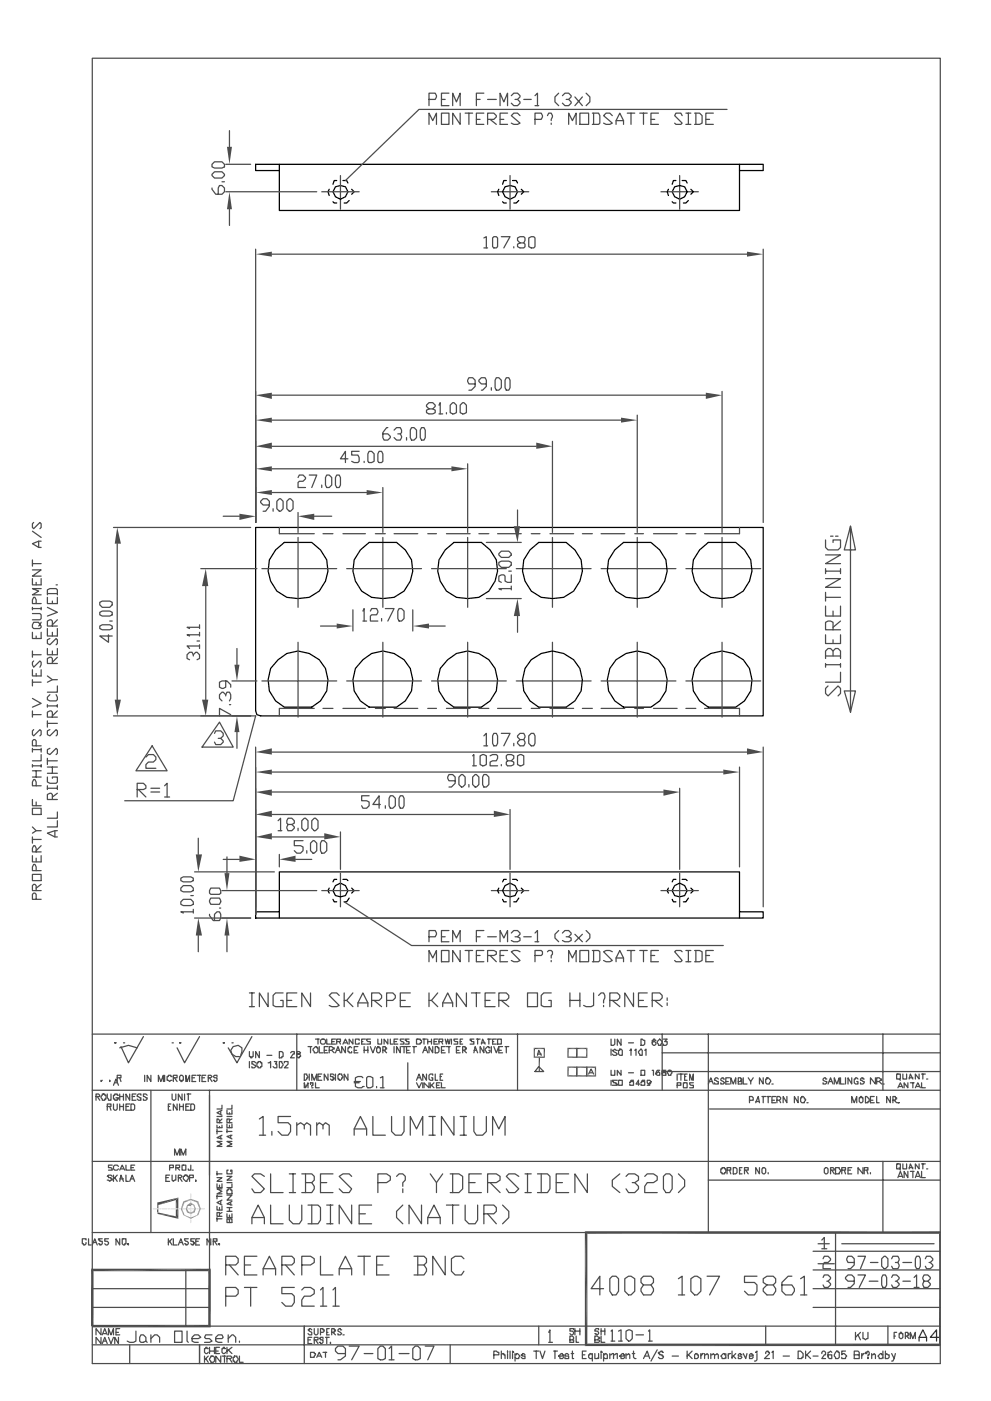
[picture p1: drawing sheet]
<svg xmlns="http://www.w3.org/2000/svg" width="210mm" height="297mm" viewBox="0 0 210 297" stroke-linecap="round" stroke-linejoin="round" font-family="sans-serif">
<g fill="none" stroke="#4c4c4c" stroke-width=".26">
<path d="M30.4 219.8l-3.1 5.5-1.6-3.4M42.3 219.8l-3.1 5.5-1.6-3.1M53.4 219.8l-3.1 5.5-1.9-3.1M19.6 231.2h179.9M21.4 229v.3l.3-.3M23.3 229v.3v-.3M24.6 221.1h-.3h.3M24.9 228.5h.8v-.5h-.8v1.3M25.4 222.2l1.9-.6 1.8 .6M25.4 228.5l.3 .8M26.2 221.1h.3M30.7 228v1.3"/>
<path d="M32 228v1.3l-.8-1.3v1.3M33.6 229.3v-1.3l.5 1.3 .6-1.3v1.3M34.9 228v1.3M36.5 228.2h-.3v-.2h-.5v.2h-.2v.8h.2l.3 .3 .2-.3h.3M36.5 221.1h.3M36.8 228.5h.8v-.5h-.8v1.3M37 228.5l.6 .8M38.1 228.2l.3-.2h.2l.3 .2v.8h-.3v.3h-.2v-.3h-.3zM38.4 221.1h-.3h.3M39.4 229.3v-1.3l.3 1.3 .5-1.3v1.3M40.7 228.5h.6M41.5 228h-.8v1.3h.8"/>
<path d="M41.8 228h.8M42.3 228v1.3M42.9 228.5h.5M43.7 228h-.8v1.3h.8M44.2 228.5h.5l.3-.3-.3-.2h-.5v1.3M44.4 231.2v50M44.4 228.5l.6 .8M46 228.2v-.2h-.5l-.3 .2 .3 .3h.5v.5l-.2 .3h-.3v-.3h-.3M47.6 221.1h-.2h.2M49.2 221.1h.3M51.1 223.7l.2-.7v-.8l-.8-.6-1 .3-.6 .8 .3 .8 .8 .5h.8M86.5 225.3v5.9"/>
<path d="M88.4 229l.5-1.3 .5 1.3M88.4 229.6l.5 1 .5-1M88.6 228.5h.6M89.7 229.6v1M90.5 227.7v1.3l-.8-1.3v1.3M91 229.6v1l-1-1v1M91.3 229.6v1M91.5 230.1l.6 .5M91.8 228v-.3h-.5l-.3 .3v.8l.3 .2h.5v-.5h-.3M92.1 229.6l-.8 .8M92.3 227.7v1.3h.6M92.6 230.1h.5"/>
<path d="M93.4 229.6h-.8v1h.8M93.4 228.2h.3M93.7 229.6v1h.8M93.9 227.7h-.5v1.3h.5M115.5 222.2v2.1M159 233.3h.8v-.6l-.3-.2h-.5v1.3M160.3 233.8l.6-1.3 .2 1.3M160.3 233.5h.8M161.7 232.5h.8M161.9 232.5v1.3M162.7 232.5h.8M163 232.5v1.3"/>
<path d="M163.8 233.3h.5M164.6 232.5h-.8v1.3h.8M164.8 233.3h.6l.2-.3v-.3l-.2-.2h-.6v1.3M165.4 233.3l.2 .5M167 232.5v1.3l-.8-1.3v1.3M169.3 232.5v1.3l-.8-1.3v1.3M169.9 232.7h.2v-.2h.3l.3 .2v.3h.2l-.2 .8h-.6l-.2-.3zM171.2 233.8h.2M180.7 233.8v-1.3l.5 1.3 .6-1.3v1.3M182.3 232.7h.3v-.2h.2v.2h.3v.8l-.3 .3h-.2l-.3-.3zM183.6 232.5h.3l.5 .5v.5h-.3v.3h-.5zM184.7 233.3h.5"/>
<path d="M185.5 232.5h-.8v1.3h.8M186 232.5v1.3h.5M188.9 232.5v1.3l-.8-1.3v1.3M189.4 233.3h.6v-.3h.2v-.3h-.2v-.2h-.6v1.3M189.7 233.3l.5 .5M190.2 227.7h.8v1.1h-.8zM190.5 230.6l.5-1 .6 1M190.8 233.8h-.3h.3M190.8 228.8l.2 .2M190.8 230.4h.5M191.6 227.7v1.1h.8v-1.1M192.6 229.6v1l-.8-1v1"/>
<path d="M192.9 228.8l.2-1.1 .6 1.1M192.9 228.5h.8M193.1 229.6h.8M193.7 229.6v1M194.2 230.6l.5-1 .6 1M194.5 230.4h.5M195 227.7v1.1l-.8-1.1v1.1M195.5 229.6v1h.8M195.5 227.7h.8M195.8 227.7v1.1M196.6 228.8h.2M37 244.9v-1.3l.6 1.3 .5-1.3v1.3"/>
<path d="M38.4 244.9v-1.3l.5 1.3 .5-1.3v1.3M19.6 261.3h179.9M39.4 269.3v11.9M177.3 261.3v23.8M19.6 281.2h179.9M19.6 289.1h179.9M42.3 285.1v4M64.6 281.2v3.9"/>
</g>
<path d="M115.4 222.4l.2 1.9-.2-.3z" fill="#4c4c4c"/>
<path d="M113.2 224.1h2.4M113.4 222.2v2.1" fill="none" stroke="#4c4c4c" stroke-width=".26"/>
<path d="M113.2 222.2l.3 .2v1.6z" fill="#4c4c4c"/>
<path d="M113.2 222.3h2.4" fill="none" stroke="#4c4c4c" stroke-width=".26"/>
<path d="M122.2 222.4l.3 1.9-.3-.3z" fill="#4c4c4c"/>
<path d="M122.4 222.2v2.1" fill="none" stroke="#4c4c4c" stroke-width=".26"/>
<path d="M120.6 222.4l1.9-.2-.3 .2z" fill="#4c4c4c"/>
<path d="M120.4 222.3h2.1" fill="none" stroke="#4c4c4c" stroke-width=".26"/>
<path d="M120.4 222.2l.2 .2v1.6z" fill="#4c4c4c"/>
<path d="M120.5 222.2v2.1" fill="none" stroke="#4c4c4c" stroke-width=".26"/>
<path d="M120.4 224.3l.2-.3h1.6z" fill="#4c4c4c"/>
<path d="M120.4 224.1h2.1" fill="none" stroke="#4c4c4c" stroke-width=".26"/>
<path d="M124.4 222.4l.2 1.9-.2-.3z" fill="#4c4c4c"/>
<path d="M122.2 222.3h2.4M124.5 222.2v2.1" fill="none" stroke="#4c4c4c" stroke-width=".26"/>
<path d="M122.2 222.2l.3 .2v1.6z" fill="#4c4c4c"/>
<path d="M122.2 224.1h2.4M122.4 222.2v2.1" fill="none" stroke="#4c4c4c" stroke-width=".26"/>
<path d="M124.4 226.4l.2 1.8-.2-.2z" fill="#4c4c4c"/>
<path d="M122.2 226.3h2.4M124.5 226.1v2.1" fill="none" stroke="#4c4c4c" stroke-width=".26"/>
<path d="M122.2 226.1l.3 .3v1.6z" fill="#4c4c4c"/>
<path d="M122.2 228.1h2.4M122.4 226.1v2.1" fill="none" stroke="#4c4c4c" stroke-width=".26"/>
<path d="M122.2 226.4l.3 1.8-.3-.2z" fill="#4c4c4c"/>
<path d="M122.4 226.1v2.1" fill="none" stroke="#4c4c4c" stroke-width=".26"/>
<path d="M120.6 226.4l1.9-.3-.3 .3z" fill="#4c4c4c"/>
<path d="M120.4 226.3h2.1" fill="none" stroke="#4c4c4c" stroke-width=".26"/>
<path d="M120.4 226.1l.2 .3v1.6z" fill="#4c4c4c"/>
<path d="M120.5 226.1v2.1" fill="none" stroke="#4c4c4c" stroke-width=".26"/>
<path d="M120.4 228.2l.2-.2h1.6z" fill="#4c4c4c"/>
<path d="M120.4 228.1h2.1M126.3 226.1v2.1" fill="none" stroke="#4c4c4c" stroke-width=".26"/>
<path d="M126.2 226.4l.3 1.8-.3-.2z" fill="#4c4c4c"/>
<path d="M124.4 228.1h2.1" fill="none" stroke="#4c4c4c" stroke-width=".26"/>
<path d="M124.4 228.2l.2-.2h1.6z" fill="#4c4c4c"/>
<path d="M124.5 226.1v2.1" fill="none" stroke="#4c4c4c" stroke-width=".26"/>
<path d="M124.4 226.1l.2 .3v1.6z" fill="#4c4c4c"/>
<path d="M124.4 226.3h2.1" fill="none" stroke="#4c4c4c" stroke-width=".26"/>
<path d="M124.6 226.4l1.9-.3-.3 .3z" fill="#4c4c4c"/>
<g fill="none" stroke="#4c4c4c" stroke-width=".26">
<path d="M19.6 219.3h179.9M63 219.3v11.9M109.8 219.3v11.9M140.5 219.3v11.9M150.3 219.3v42M187.3 219.3v11.9M24.1 230.1l.5-1.3 .5 1.3M24.3 229.6h.6M32 231.2v30.1M114 223.7l.3-1 .5 1M114 223.5h.8M114.3 226.1l1.1 1.1h-1.9z"/>
<path d="M114.4 224.3v2.9M124.9 227.7l.5-1 .5 1M125.1 227.5h.6M140.5 227.2h59M140.5 223.2h59M143.7 230.1h.8v-.5h-.8v1M143.7 227.7v1.3M143.9 227.7h1.1M144.5 227.7v1.3M145 229.6h.8v1h-.8zM145.3 228.2h.2M145.8 227.7h-.5v1.3h.5"/>
<path d="M146.3 229v-1.3l.5 1.3 .3-1.3v1.3M147.1 229.6h-.8v.2l.3 .3h.5v.5h-.8M150.3 229.8l.5-1.3 .5 1.3M150.5 229.3h.6M150.5 235.1h49M152.4 228.8l-.3-.3h-.2l-.3 .3v.2l.8 .3v.5h-.8v-.2M153.7 228.8h-.2v-.3h-.3l-.3 .3v.2l.8 .6-.2 .2h-.6v-.2M154 229.3h.5M154.8 228.5h-.8v1.3h.8M155 229.8v-1.3l.6 1.3 .5-1.3v1.3M156.6 229.3h.6v-.3h.2v-.2h-.2v-.3h-.6v1.3h.8v-.5h-.2M157.7 228.5v1.3h.8"/>
<path d="M158.7 228.5l.6 .8 .5-.8M159.3 229.3v.5M161.9 228.5v1.3l-.8-1.3v1.3M162.5 228.8h.2v-.3h.3l.5 .5-.3 .8h-.5l-.2-.2zM163.8 229.8h.2M175.4 228.8h-.2v-.3h-.3l-.3 .3v.2l.8 .3v.3l-.2 .2h-.6v-.2M175.7 229.8l.5-1.3 .5 1.3M175.9 229.3h.6M177 229.8v-1.3l.5 1.3 .6-1.3v1.3M178.3 228.5v1.3h.8M179.4 228.5v1.3M180.7 228.5v1.3l-.8-1.3v1.3"/>
<path d="M182 228.8l-.2-.3h-.3v.3h-.3v.8l.3 .2h.5v-.5h-.2M183.4 228.8h-.3v-.3h-.3l-.2 .3v.2l.8 .3v.3l-.3 .2h-.5v-.2M185.7 228.5v1.3l-1-1.3v1.3M186 229.3h.5l.3-.3h.3v-.2h-.3l-.3-.3h-.5v1.3M186.5 229.3l.6 .5M187.3 229.8h.3M150.3 250.2h49.2M187.3 246.2v15.1M19.6 273.2h24.8M19.6 277.2h24.8"/>
</g>
<g fill="#4c4c4c">
<path d="M19.6 280.9h24.6l-24.6 .5z"/>
<path d="M19.6 281.4l24.6-.5 .5 .5z"/>
<path d="M44.2 269.5l.5 11.9-.5-.5z"/>
<path d="M44.2 269.5l.5-.5v12.4z"/>
<path d="M19.8 269.5l24.9-.5-.5 .5z"/>
<path d="M19.3 269h25.4l-24.9 .5z"/>
<path d="M19.3 269l.5 .5v11.7z"/>
<path d="M19.3 269l.5 12.2h-.5z"/>
<path d="M33.3 257.4l.3-.3 3.7 .8z"/>
<path d="M33.3 257.4l4 .5 .5 .5z"/>
<path d="M37.3 254.4l.5 4-.5-.5z"/>
<path d="M37.3 254.4l.5-.5v4.5z"/>
<path d="M33.6 255.5l4.2-1.6-.5 .5z"/>
<path d="M33.3 255l4.5-1.1-4.2 1.6z"/>
</g>
<g fill="none" stroke="#4c4c4c" stroke-width=".26">
<path d="M20.4 232.5h.8v-.3l-.3-.2h-.5v1.3M20.6 232.5l.6 .8M21.7 232h.5v.2h.3v.8h-.3v.3h-.5v-.3l-.3-.3zM22.8 232v.7l.2 .3v.3h.5v-1.3M22.8 234.6h.7v-.5h-.7v1.3M23.3 234.6l.2 .8M24.1 234.1v1l.2 .3h.3l.3-.3v-1M25.1 232.2h-.2v-.2h-.6v.2h-.2v.8h.2v.3h.6v-.3h.2v-.3h-.5M25.4 234.6h.8M25.4 232v1.3M25.4 234.1v1.3M25.4 232.5h.8"/>
<path d="M26.2 232v1.3M26.2 234.1v1.3M26.7 234.6h.6M27.5 232v1.3l-.8-1.3v1.3M27.5 234.1h-.8v1.3h.8M27.8 234.1h.5l.3 .2v.8l-.3 .3h-.5zM28 232.5h.6M28.8 232h-.8v1.3h.8M29.9 232.2v-.2h-.5l-.3 .2v.3l.8 .2v.6h-.5l-.3-.3M31.2 232.2l-.2-.2h-.6v.5l.8 .2v.3l-.2 .3h-.6v-.3M35.7 234.6h.3M36.2 234.1h-.5v1.3h.5"/>
<path d="M36.5 232v1l.3 .3h.2l.3-.3v-1M37.6 234.1v1.3l-.8-1.3v1.3M38.1 234.6h.8M38.1 234.1v1.3M38.6 232v1.3l-.8-1.3v1.3M38.9 234.1v1.3M39.2 232v1.3M39.4 234.6h.6M39.7 232h.8M40 232v1.3M40.2 234.1h-.8v1.3h.8M40.5 234.1h.5l.3 .2v.8l-.3 .3h-.5z"/>
<path d="M46 238.6v.5h1.1v-.5M46 239.9h1.1M46 239.4v1M46 236.7h1.1M46.6 238v-.5l-.3-.3h-.3v.8h1.1M46.6 238.8v.3M46.8 235.7v.5M47.1 235.4l-1.1 .5 1.1 .5M47.1 234.3v.8h-1.1M47.1 237.2l-.5 .6M48.2 238.3v.8h1v-.8M48.2 235.4v.8h1v-.8"/>
<path d="M48.2 239.9h1M48.2 236.7h1M48.2 239.4v.8M48.7 238v-.8h-.5v.8h1M48.7 235.9v.3M48.7 238.6v.5M49.2 234.3v.8h-1M49.2 237.2l-.5 .3M64.6 227.7h.5v.3l.3 .2v.3h-.3v.3l-.3 .2h-.2zM64.6 230.6v-1l.2 1 .6-1v1M65.4 221.9h.7M65.6 227.7v1.3"/>
<path d="M65.9 229.6v.2v-.2h.5v.5h-.3v.3M65.9 221.9v1.3M66.1 229v-1.3l.6 1.3 .5-1.3v1.3M66.1 230.6h.3M66.4 222.4l.5-.5h.3v.3h.3v.8l-.3 .2h-.5zM66.9 229.6v1h.8M66.9 220.3h.8M67.5 228.2h.5M67.5 220.3v1.1M67.7 221.9v1.3h.8M68 220.6a.66 .66 0 0 1 1.1 0v.5l-.3 .3h-.5l-.3-.3zM68.3 227.7h-.8v1.3h.8"/>
<path d="M68.8 222.7h.5M69.3 220.3v1.1h.8M69.6 227.7v1.3l-.8-1.3v1.3M69.6 221.9h-.8v1.3h.8M69.8 222.7h.6l.2-.3h.3v-.2h-.3l-.2-.3h-.6v1.3M70.4 220.8h.5M70.4 222.7l.5 .5M70.9 228l-.3-.3h-.5v.5h.5v.3h.3v.3h-.3v.2h-.2l-.3-.2M71.2 220.3h-.8v1.1h.8M71.2 223.2l.5-1.3 .5 1.3M71.2 227.7v1.3M71.4 220.8h.8v-.5h-.8v1.1"/>
<path d="M71.4 222.7h.6M71.7 228l.3-.3h.5l.3 .8h-.3v.3l-.3 .2h-.2v-.2h-.3zM72 220.8l.2 .6M72.8 221.4l.5-1.1 .5 1.1M73 221.1h.6M73.3 221.9v1.3l-.8-1.3v1.3M73.8 227.7v1.3l-.8-1.3v1.3M74.6 222.2l-.3-.3h-.2v.3h-.3v.8h.3v.2h.5v-.2M74.9 220.3v1.1l-.8-1.1v1.1M75.1 222.7h.6M75.9 221.9h-.8v1.3h.8M76.2 220.6v-.3h-.8v1.1h.8v-.3"/>
<path d="M76.7 220.8h.3M77.3 222.7h.8M77.3 221.9v1.3M77.5 220.3h-.8v1.1h.8M78.1 221.9v1.3M78.6 220.3h-.8v.3l.3 .2h.5v.6h-.8M78.6 221.9l.5 1.3 .5-1.3M79.9 222.2h.3v-.3h.2v.3h.3v.8l-.3 .2h-.2l-.3-.2zM80.2 220.3v1.1h.8v-1.1M81.2 222.7h.6v-.3h.2v-.2h-.2v-.3h-.6v1.3M81.5 222.7l.5 .5M82.3 220.3v1.1l-.8-1.1v1.1"/>
<path d="M82.8 220.3v1.1h.5M83.6 220.8h.5M83.6 221.9v1.3M84.4 220.3h-.8v1.1h.8M84.9 221.9v1.3l-.8-1.3v1.3M85.2 221.9h1.1v1.3h.7M85.7 220.3h-.8v.3l.3 .2h.3l.2 .3v.3h-.8M85.7 221.9v1.3M86.3 221.9h.7M86.3 222.7h.5M86.8 220.3h-.8v.3h.3v.2h.5v.6h-.8M87.6 221.9h.8"/>
<path d="M87.8 221.9v1.3M88.4 220.3h.8v.3h.2v.5h-.2v.3h-.8zM89.7 223.2l.5-1.3 .6 1.3M89.7 220.3h.8M90 220.3v1.1M90 222.7h.5M90.8 220.8h.7M90.8 220.3v1.1M91.5 220.3v1.1M91.8 221.9v1.3l-.8-1.3v1.3M92.1 220.8h.5M92.3 221.9h.6v.3h.2v.8l-.2 .2h-.6z"/>
<path d="M92.9 220.3h-.8v1.1h.8M93.1 220.8h.8v-.5h-.8v1.1M93.7 220.8l.2 .6M93.7 222.7h.5M94.5 220.3l.2 1.1 .3-1.1 .2 1.1 .3-1.1M94.5 221.9h-.8v1.3h.8M94.7 221.9h.8M95.2 221.9v1.3M95.8 220.3v1.1M96.8 222.7h.6M97.1 220.3h-.8v.3l.3 .2h.5v.6h-.8M97.6 221.9h-.8v1.3h.8"/>
<path d="M97.6 220.8h.3M98.2 220.3h-.6v1.1h.6M98.2 222.7h.5v-.3h.3v-.2h-.3v-.3h-.5v1.3M98.4 222.7l.6 .5M100.5 220.3h-.8v.3h.3v.2h.5v.6h-.8M100.5 223.2l.3-1.3 .5 1.3M100.5 222.7h.6M101.1 220.3h.8M101.3 220.3v1.1M102.1 221.4l.3-1.1 .5 1.1M102.1 221.1h.8M102.7 221.9v1.3l-.8-1.3v1.3"/>
<path d="M103.5 220.3h.7M103.7 220.3v1.1M104 222.2h-.3v-.3h-.2l-.6 .5 .3 .8h.5l.3-.2v-.3h-.3M104.2 221.9v1.3M104.5 220.8h.3M104.8 221.9l.5 1.3 .5-1.3v1.3h.8M105.3 220.3h-.8v1.1h.8M105.6 220.3h.8v1.1h-.8zM105.8 221.9h.8M105.8 222.7h.6M107.2 221.9h.7M107.4 221.9v1.3"/>
<path d="M23.8 247h-.8v.6h.5l.3 .2v.3h-.8M23.8 249.4l-.3-.3h-.5l-.2 .3h.2v.3h.5v.2h.3v.3h-.3l-.2 .3-.3-.3h-.2M24.1 249.1v1.4M24.3 249.7l.6 .8M24.9 249.1l-.8 .8M25.1 247.3l-.2-.3h-.6l-.2 .3v.5l.2 .3h.6l.2-.3M25.4 248.1l.5-1.1 .6 1.1M25.4 250.5l.3-1.4 .5 1.4M25.4 249.9h.8M25.7 247.8h.5M26.7 247v1.1h.8M26.7 249.1v1.4h.6"/>
<path d="M27.5 250.5l.5-1.4 .6 1.4M27.8 247.6h.5M27.8 249.9h.5M28.6 247h-.8v1.1h.8M33.5 255v2.1M35.2 249.7h.5M36 247.6h.8v-.6h-.8v1.1M36 249.1h-.8v1.4h.8M36.5 249.1v1.1l.3 .3 .2-.3h.3v-1.1M37.3 247.6h.8v-.6h-.8v1.1M37.6 247.6l.5 .5M37.8 249.7h.6l.2-.3-.2-.3h-.6v1.4"/>
<path d="M38.1 249.7l.5 .8M38.6 247h.8v1.1h-.8zM38.9 249.4h.3v-.3h.5v.3h.3v.5l-.3 .3v.3h-.3l-.5-.6zM40.2 249.7h.8v-.6h-.8v1.4M40.5 247v1.1h-.5v-.3M40.7 248.1h.3M41.5 250.2v.3v-.3M46 255.8v.8h1.1v-.8M46 251v.8h1.1v-.8M46 249.7h1.1l-1.1 .8h1.1M46 248.4v.7M46 253.4v.8"/>
<path d="M46 258.1v.8M46 258.4h1.1M46 253.6h1.1M46 248.9h1.1M46.6 257.9v-.8h-.6v.8h1.1M46.6 251.3v.5M46.6 256v.6M46.8 240.9v.6M46.8 254.7v.5M47.1 242h-1.1l1.1 .5-1.1 .6h1.1M47.1 240.7l-1.1 .5 1.1 .3M47.1 254.4l-1.1 .6 1.1 .5"/>
<path d="M47.1 252.1h-1.1l1.1 .5-1.1 .5h1.1M47.1 257.1l-.5 .3M48.2 257.4v.7h1v-.7M48.2 253.4h1l-1 1h1M48.2 252.3h.2v-.2h.5v.2h.3v.8h-1zM48.2 249.4h1l-1 .8h1M48.2 256.8h1M48.2 256h1M48.2 250.7h1M48.4 248.1h-.2v.8h1v-.8h-.3v.3M48.7 258.7v-.3h.5v.8h-1v-.8h.2l.3 .3v.5M48.7 256v.8"/>
<path d="M48.7 257.6v.5M48.9 240.7v.5M48.9 255v.5M49.2 242h-1l1 .5-1 .6h1M49.2 240.7l-1 .2 1 .6M49.2 254.7l-1 .5 1 .3M49.2 251v.8h-1M152.9 247.8h.3v-.2h.5v.2h.3v.8h-.3v.3h-.5v-.3h-.3zM154.3 248.1h.7v-.5h-.7v1.3M154.8 248.1l.2 .8M155.6 247.6h.5l.3 .2v.8l-.3 .3h-.5zM156.9 248.1h.3"/>
<path d="M157.4 247.6h-.5v1.3h.5M158 248.1h.7v-.5h-.7v1.3M158.2 248.1l.5 .8M161.1 247.6v1.3l-.8-1.3v1.3M161.7 247.8l.2-.2h.3l.3 .2v.8l-.3 .3h-.3l-.2-.3zM163 248.6v.3M174.9 247.8l.3-.2h.2l.3 .2v.8l-.3 .3h-.2l-.3-.3zM176.2 248.1h.8v-.3l-.3-.2h-.5v1.3M176.5 248.1l.5 .8M177.3 247.6h.8v.2l.2 .3-.2 .8h-.8zM178.6 248.1h.8v-.5h-.8v1.3M179.1 248.1l.3 .8"/>
<path d="M179.9 248.1h.5M180.7 247.6h-.8v1.3h.8M183.1 247.6v1.3l-1.1-1.3v1.3M183.4 248.1h.7v-.5h-.7v1.3M183.9 248.1l.2 .8M184.7 248.6v.3M190.2 246.8h.8v1h-.8zM190.5 249.7l.5-1.3 .6 1.3M190.8 247.6l.2 .5M190.8 249.4h.5M191.6 246.8v1h.8v-1M192.6 248.4v1.3l-.8-1.3v1.3"/>
<path d="M192.9 247.8l.2-1 .6 1M192.9 247.6h.8M193.1 248.4h.8M193.7 248.4v1.3M194.2 249.7l.5-1.3 .6 1.3M194.5 249.4h.5M195 246.8v1l-.8-1v1M195.5 248.4v1.3h.8M195.5 246.8h.8M195.8 246.8v1M196.6 247.8h.2M18.3 262.9v-.3h-.8v1.1h.2v.3h.3l.3-.3v-.3"/>
<path d="M18.8 262.6v1.4h.5M19.6 264l.5-1.4 .5 1.4M19.8 263.4h.6M21.7 262.6h-.8v.3h.3v.3h.5v.5l-.3 .3h-.2v-.3h-.3M23 262.6h-.8v.6h.6l.2 .2v.3l-.2 .3h-.3l-.3-.3M25.4 262.6v1.4l-.8-1.4v1.4M25.9 262.6h.8v1.1h-.2v.3h-.3l-.3-.3zM27 263.7h.3v.3zM35.7 262.6v1.4M36 263.2l.5 .8M36.5 262.6l-.8 .8M36.8 262.6v1.4h.8"/>
<path d="M37.8 264l.6-1.4 .5 1.4M38.1 263.4h.5M40 262.6h-.8v.3l.8 .5v.3l-.3 .3h-.3v-.3h-.2M41.3 262.6h-.8v.6h.5v.2h.3v.3h-.3v.3h-.3l-.2-.3M41.5 263.2h.6M42.3 262.6h-.8v1.4h.8M44.7 262.6v1.4l-.8-1.4v1.4M45.2 263.2h.8v-.6h-.8v1.4M45.5 263.2l.5 .8M46.3 263.7h.3v.3zM19.6 285.1h179.9M21.4 281.7v1.3l-1-1.3v1.3"/>
<path d="M21.4 283.5v1.4l-1-1.4v1.4M21.7 283l.5-1.3 .6 1.3M21.7 284.9l.5-1.4 .6 1.4M22 282.8h.5M22 284.3h.5M23 283v-1.3l.5 1.3 .6-1.3v1.3M23 283.5l.5 1.4 .6-1.4M24.6 282.5h.5M25.1 283.5v1.4l-.8-1.4v1.4M25.4 281.7h-.8v1.3h.8M64.6 281.2v7.9M65.4 284.1h.5"/>
<path d="M65.9 286.7h.8v.3h.2l-.2 .8h-.8zM66.1 282l-.2-.3h-.3v.3h-.2l.7 .5v.5h-.5l-.2-.2M66.1 283.5h-.7v1.4h.7M66.7 281.7v1.1l.2 .2h.3l.3-.2v-1.1M66.7 284.1h.8v-.6h-.8v1.4M66.9 284.1l.6 .8M67.2 287.8l.5-1.1 .6 1.1M67.5 287.5h.5M68 282.5h.5l.3-.3v-.2h-.3v-.3h-.5v1.3M68.5 283.8v-.3h-.5l-.3 .3h.3v.3h.5v.5l-.2 .3h-.3v-.3h-.3M68.5 286.7h.8M69.1 286.7v1.1"/>
<path d="M69.1 283.5h.7M69.3 282.5h.3M69.3 283.5v1.4M69.8 281.7h-.5v1.3h.5M70.1 284.6v.3v-.3M70.4 282.5h.5v-.3h.3v-.2h-.3v-.3h-.5v1.3M70.6 282.5l.6 .5M72.5 282h-.3v-.3h-.2l-.3 .3v.2l.8 .6-.3 .2h-.5v-.2M72.8 283h.2M95.5 285.1v4M104.8 287.2h1v-.5h-.2l-.3-.2h-.5v1.5M106.4 287.2l.2-.2h.3v.2h.3v.8"/>
<path d="M106.4 286.5v1.5M107.7 286.7v-.2v.2M107.7 287v1M108.2 286.5v1.5M108.7 286.5l.3 .2h-.3zM108.7 287v1M109.3 287.2h.2v-.2h.3l.5 .5-.2 .3v.2h-.6l-.2-.2M109.3 287v1.6M111.4 287.2l-.3-.2h-.2v.2h-.3l.3 .3h.5v.5h-.5l-.3-.2M113.2 286.5h1.1M113.8 286.5v1.5M114.6 286.5l.5 1.5 .5-1.5"/>
<path d="M117.5 286.5h.8M117.7 286.5v1.5M118.5 287.5h1.1v-.3h-.3v-.2h-.2l-.6 .5 .3 .3v.2h.5l.3-.2M120.6 287.2l-.2-.2h-.3l-.2 .2v.3h.7v.5h-.7v-.2M120.9 284.1h.5l.3-.3v-.3l-.3-.2h-.5v1.3h.8v-.5h-.3M121.2 287h.5M121.4 286.5v1.5h.3M121.7 282v-.3h-.8v.5h.5l.3 .3v.3l-.3 .2h-.2l-.3-.2M122 281.7v1.3M122 282.2h1M122.2 283.3v1.3h.6M123 281.7v1.3"/>
<path d="M123.6 287.2h.5M124.4 286.5h-.8v1.5h.8M124.4 281.2v3.9M125.7 287.2l-.3-.2h-.3v.2h-.2v.6l.2 .2h.6v-.2M125.7 287v1.6M126.2 284.1h.5l.3-.3h.3v-.3h-.3l-.3-.2h-.5v1.3h.8l.3-.3-.3-.2h-.3M126.2 287v1h.5l.3-.2M127 282v-.3h-.5l-.3 .3v.2h.5l.3 .3v.3l-.3 .2h-.2v-.2h-.3M127 287v1M127.5 283.3v1.3h.8M127.5 286.5l.3 .2h-.3zM127.5 282.2h.8"/>
<path d="M127.5 281.7v1.3M127.5 287v1M128.1 287.2h.2v-.2h.3l.3 .2v.8h-.6l-.2-.2M128.1 287v1.6M128.3 281.7v1.3M129.4 287.2l.8-.2v1M129.4 287v1M130.2 287.2l.8-.2v1M131.5 287.5h1.1v-.3h-.3v-.2h-.3l-.5 .5 .3 .3v.2h.5l.3-.2M132.8 287.2h.3l.2-.2 .3 .2v.8M132.8 287v1M134.1 287h.6"/>
<path d="M134.4 286.5v1.3l.3 .2h.2M136.5 288l.8-1.5 .5 1.5M136.8 287.5h.8M139.4 286.2l-1.3 2.4M140.8 286.7h-.3v-.2l-.8 .2v.3h.3v.2h.5v.3h.3v.3l-.3 .2h-.5l-.3-.2M142.6 287.5h1.3M145.8 286.5v1.5M146 287.2l.8 .8M146.8 286.5l-1 1M147.4 287.2l.2-.2h.3v.2h.3v.6l-.3 .2h-.5zM148.7 287v1M149.2 287h-.2v.2h-.3v.3"/>
<path d="M149.5 287.2h.3l.2-.2 .3 .2v.8M149.5 287v1M150.8 287.2h.3l.2-.2 .3 .2v.8M150.8 287v1M151.6 287.2h.3l.2-.2 .3 .2v.8M154 287.2h-.3v-.2h-.2l-.6 .5 .3 .3v.2h.5l.3-.2M154 287v1M154.5 287v1M155 287h-.2l-.3 .2v.3M155.3 286.5v1.5M155.6 287.5l.5 .5M156.1 287l-.8 .8"/>
<path d="M157.4 287.2h-.2v-.2h-.3l-.3 .2v.3h.6l.2 .3-.2 .2h-.6v-.2M157.7 287l.5 1 .3-1M159 287.5h.8v-.3h-.3v-.2h-.2l-.3 .2v.8h.5l.3-.2M160.3 286.7l.3-.2v.2zM160.6 287v1.3l-.3 .3h-.2M162.5 287v-.3l.2-.2h.3v.2h.2v.3l-1 1h1M163.8 286.7l.2-.2v1.5M166.2 287.5h1.3M169.3 286.5h.6l.5 .5v.8h-.3v.2h-.8zM170.9 286.5v1.5M171.2 287.2l.8 .8M172 286.5l-1.1 1"/>
<path d="M172.5 287.5h1.1M174.4 287v-.3l.2-.2h.3l.3 .2v.5h-.3l-.5 .8h.8M176.5 286.7l-.3-.2-.3 .2h-.2v1.1l.2 .2h.6v-.8h-.8v.3M177.3 286.7l.2-.2h.3v.2h.3v1.1l-.3 .2h-.5v-.2l-.3-.3zM179.4 286.5h-.8v.7l.3-.2h.2l.6 .5-.3 .3v.2h-.8v-.2M181.2 287.2h1.1v-.5l-.3-.2h-.8v1.5h1.1v-.8h-.3M181.5 282.5v1.6M182 283l.6 1.1M182.6 282.5l-1.1 1M182.8 287v1M183.1 282.5v1.3h.3l.2 .3 .3-.3h.2v-1.3M183.4 287h-.3v.2h-.3v.3"/>
<path d="M183.9 286.7v.3h-.3v-.3h.3l.2-.2 .3 .2v.5h-.3v.3M184.1 287.8v.2v-.2M184.9 287.2h.3l.3-.2 .2 .2v.8M184.9 287v1M187.3 287.2h-.2v-.2h-.3l-.5 .5 .2 .3v.2h.6l.2-.2M187.3 286.5v1.5M187.9 287.2l.2-.2 .3 .2h.2v.6l-.2 .2h-.5v-.2M187.9 286.5v1.5M189.2 287l.5 1 .3-1M189.7 288l-.3 .6h-.2M189.7 283.3h.3M190.2 282.5h-.5v1.3"/>
<path d="M190.8 282.8h.2v-.3h.3v.3h.3v.7l-.3 .3h-.3l-.2-.3zM192.1 283.3h.5v-.3h.3v-.2h-.3v-.3h-.5v1.3M192.4 283.3l.5 .5M193.1 283.8v-1.3l.6 1.3 .5-1.3v1.3"/>
</g>
<g fill="none" stroke="#e1e1e1" stroke-width=".26">
<path d="M32.5 256.3h1.1M33.9 256.3h.2M34.4 256.3h1.1M35.7 256.3h.3M36.2 256.3h1.4M37.8 256.3h.3M38.4 256.3h1.3M40 256.3h1.5M40.5 253.1v.8M40.5 254.2v.2M40.5 254.7v1.1M40.5 256v.3"/>
<path d="M40.5 256.6v1.3M40.5 258.1v.3M40.5 258.7v.5M41.8 256.3h.3M42.3 256.3h1.1"/>
</g>
<g fill="#8e8e8e">
<path d="M42.1 254.7l.5 1.6h-.3z"/>
<path d="M41.8 255l.3-.3 .2 1.6z"/>
<path d="M40.5 254.2l1.6 .5-.3 .3z"/>
<path d="M40.5 254.2l1.3 .8-1.3-.6z"/>
<path d="M38.9 254.7l1.6-.5v.2z"/>
<path d="M38.9 254.7l1.6-.3-1.3 .6z"/>
<path d="M38.9 254.7l.3 .3-.8 1.3z"/>
<path d="M39.2 255l-.6 1.3h-.2z"/>
<path d="M38.4 256.3h.2l.3 1.3z"/>
<path d="M38.6 256.3l.6 1.3h-.3z"/>
<path d="M38.9 257.6h.3l1.3 .8z"/>
<path d="M39.2 257.6l1.3 .5v.3z"/>
<path d="M40.5 258.1l1.6-.5-1.6 .8z"/>
<path d="M40.5 258.1l1.6-.5z"/>
<path d="M42.6 256.3l-.5 1.3h-.3z"/>
<path d="M42.3 256.3h.3l-.8 1.3z"/>
<path d="M41.3 255.5l.2 .8h-.2z"/>
<path d="M41 255.5h.3v.8z"/>
<path d="M40.5 255l.8 .5h-.3z"/>
<path d="M40.5 255l.5 .5h-.5z"/>
<path d="M39.7 255.5l.8-.5v.5z"/>
<path d="M39.7 255.5h.8z"/>
<path d="M39.7 255.5h.3l-.6 .8z"/>
<path d="M40 255.5l-.3 .8h-.3z"/>
<path d="M39.4 256.3h.3v.8z"/>
<path d="M39.7 256.3l.3 .5-.3 .3z"/>
<path d="M39.7 257.1l.3-.3 .5 .6z"/>
<path d="M40 256.8l.5 .3v.3z"/>
<path d="M40.5 257.1h.8l-.8 .3z"/>
<path d="M40.5 257.1l.5-.3 .3 .3z"/>
<path d="M41.5 256.3l-.2 .8-.3-.3z"/>
<path d="M41.3 256.3h.2l-.5 .5z"/>
</g>
<g fill="none" stroke="#4c4c4c" stroke-width=".26">
<path d="M172.5 265.3h27M172.5 269.3h27M172.5 273.2h27M172.5 277.2h27M199.4 261.1v24.3M27.5 285.1v4M42.3 285.1v4M43.4 287.5v1.3M43.7 288l.5 .8M44.2 285.9h-.3v-.2h-.2v.2h-.3v.8l.3 .3h.2l.3-.3M44.2 287.5l-.8 .8M44.4 285.7v1.3"/>
<path d="M44.4 286.5h1.1M44.7 287.5h.5l.3 .3v.8l-.3 .2h-.5v-.2l-.3-.3zM45.5 285.7v1.3M45.8 286.5h.5M46.6 285.7h-.8v1.3h.8M46.8 287.5v1.3l-1-1.3v1.3M47.1 287.5h.8M47.6 287.5v1.3M47.9 285.9h-.3v-.2h-.2v.2h-.3v.8l.3 .3h.2l.3-.3M48.2 288h.7l.3-.2-.3-.3h-.7v1.3M48.2 285.7v1.3M48.4 286.2l.8 .8"/>
<path d="M48.7 288l.5 .8M49.2 285.7l-1 .8M49.5 287.8h.2v-.3h.6v.3l.2 .2-.2 .8h-.6v-.2h-.2zM50.8 287.5v1.3h.8M114.3 281.2v3.9M162.5 281.2v3.9M188.4 281.2v3.9"/>
</g>
<g fill="#4c4c4c">
<path d="M124.6 261.6l74.9-.5-.3 .5z"/>
<path d="M124.1 261.1h75.4l-74.9 .5z"/>
<path d="M124.1 261.1l.5 .5v23.3z"/>
<path d="M124.1 261.1l.5 23.8-.5 .5z"/>
<path d="M124.6 284.9h74.6l-75.1 .5z"/>
<path d="M124.1 285.4l75.1-.5 .3 .5z"/>
</g>
<g fill="none" stroke="#4c4c4c" stroke-width=".26">
<path d="M54.2 52.8v58M57.7 53.9h100.8M161.9 52.8v58M6.9 118.7v1.3M6.9 119.5h1.8M6.9 112.6l1.8 1.3M7.1 110.8l-.2 .2v.8l.2 .3 1.4-1.3 .2 .2v.8l-.2 .3M8.2 114.7v1.4M8.7 114.7h-.5l-1.3 .6 1.3 .8h.5M6.9 134.1v1.3h1.8v-1.3M6.9 130.1h1.6l.2 .3v.7l-.2 .3h-1.6M6.9 122.7v1.3h1.8v-1.3"/>
<path d="M6.9 120.8h1.8l-1.8 1.3h1.8M6.9 128.8v.5M6.9 138v1.3M6.9 138.8h1.8M6.9 129h1.8M7.7 128v-.8l-.3-.6h-.3l-.2 .6v.8h1.8M7.7 123.5v.5M7.7 134.8v.6M8.7 131.9l-.2 .6-.3-.6h-1.1l-.2 .6v.5l.2 .3h1.4l.2-.3v-.3l-.2-.2-.3 .2M8.7 124.8h-1.8l1.3 .5-1.3 .8h1.8M8.7 128.8v.5M10.1 137.5v1.3h2.1v-1.3"/>
<path d="M10.1 133.3v1.5h2.1v-1.5M10.1 128.8l2.1 1-2.1 .8M10.1 126.6v1.4h2.1v-1.4M10.1 126.1v-1l.5-.3h1.3l.3 .3v1M10.1 125.9h2.1M10.6 135.4l-.5 .2v.8l.5 .3 1.3-1.3 .3 .2v.8l-.3 .3M11.1 132.7v-1l-.3-.3-.7 .3v1h2.1M11.1 127.4v.6M11.1 134.1v.7M11.1 138v.8M11.9 124h.3M12.2 139.3l-1.1 1.1"/>
<path d="M12.2 131.4l-1.1 1.1M6.9 148.1l1.8 1-1.8 .8M6.9 142v1.3h1.8v-1.3M6.9 144.1v1.3M6.9 150.7v1.3M6.9 158.7v.8M6.9 158.9h1.8M6.9 151.5h1.8M6.9 144.6h1.8M7.1 154.7l-.2 .3v.8l.2 .2 1.4-1.3 .2 .3v.8l-.2 .2M7.1 140.1l-.2 .3v.5l.2 .6 1.4-1.4 .2 .3v.5l-.2 .6M7.7 158.1v-1l-.3-.3h-.3l-.2 .3v1h1.8"/>
<path d="M7.7 142.8v.5M8.7 160v1.3h-1.8M8.7 158.7v.8M10.1 149.4v.5M10.1 152.8v1.4M10.1 153.4h2.1M10.1 149.7h2.1M10.1 143.3l1 .8M10.6 158.7l-.5 .2v.8l.5 .3 1.3-1.3 .3 .2v.8l-.3 .3M10.6 154.7l-.5 .3v.8l.5 .2 1.3-1.3 .3 .3v.8l-.3 .2M10.6 147.3l-.5 .5v.5l.5 .3h1.3l.3-.3v-.5l-.3-.5M11.1 152v-1l-.3-.3-.7 .3v1h2.1"/>
<path d="M11.1 140.7v-1.1l-.3-.3-.7 .3v1.1h2.1M12.2 145.4v1.4h-2.1M12.2 144.1h-1.1l-1 .5M12.2 149.4v.5M12.2 150.7l-1.1 1.1M6.9 171.4h1.8v1.3h-1.8zM6.9 169.5v1.3h1.8M6.9 162.1v.5M6.9 177.4v1.4M6.9 178h1.8M6.9 175.3l.8 .8M6.9 164.7h1.8"/>
<path d="M6.9 163.4h1.8M6.9 162.4h1.8M7.7 166.6v-.8l-.3-.5h-.3l-.2 .5v.8h1.8M7.7 163.4v1.3M7.7 170v.8M8.7 176.1h-1l-.8 .6M8.7 162.1v.5M8.7 179.3l-1 1.1M10.1 164.7v1.1l.5 .3h1.3l.3-.3v-1.1h-1.1v.3M10.1 160.8v1.3M10.1 166.6v.8M10.1 167.1h2.1"/>
<path d="M10.1 164h2.1M10.1 162.6h2.1M10.1 161.3h2.1M11.1 169.5v-1l-.3-.3-.7 .3v1h2.1M11.1 162.6v1.4M11.6 176.1v1.3M12.2 176.1h-.6l-1.5 .6 1.5 .7h.6M12.2 174v1.3h-2.1M12.2 172.2v1.3h-2.1M12.2 168.2l-1.1 .8M12.2 166.6v.8M6.9 185.4h1.8v1.3h-1.8z"/>
<path d="M6.9 181.4v1.3h1.8v-1.3M7.7 190.7v-1.1l-.3-.2h-.3l-.2 .2v1.1h1.8M7.7 188.8v-1l-.3-.3h-.3l-.2 .3v1h1.8M7.7 184.6v-.8l-.3-.5h-.3l-.2 .5v.8h1.8M7.7 180.6v-.8l-.3-.5h-.3l-.2 .5v.8h1.8M7.7 181.9v.8M8.7 187.5l-1 .8M52.9 223v1h.3v.3h.2v-.3h.3v-1M52.9 225.1v1.3M54.2 225.3l-.2-.2h-.6v.5l.8 .3v.2l-.2 .3h-.6v-.3M54.5 225.3h.3v-.2h.5v.2h.3v.8h-.3v.3h-.5v-.3h-.3zM55 223v1.3l-.8-1.3v1.3"/>
<path d="M56.6 223.7h1.1M56.9 225.3h.2l.3-.2v1.3M58.2 225.1h.5l-.2 .5h.2v.8h-.5l-.3-.3M59.3 223h.5l.3 .2v.8h-.3v.3h-.5zM59.3 225.1h.5v.2l.3 .3-.3 .8h-.5zM60.3 225.3v-.2h.8v.5l-.8 .8h.8M61.6 223.2l.3-.2h.5v.5h-.2l-.6 .8h.8M63 223v.5h.5l.3 .2v.3h-.3v.3h-.3l-.2-.3v-.5h.5l.3-.3-.3-.2zM75.1 229.6h1.1M75.1 229.3h1.4M77 228.5l-.3-.3h-.8l-.5 .3v1.9l.5 .2h.8l.3-.2h.3M77.8 228.5l.3-.3h.5l.5 .3v1.9l-.5 .2h-.5l-.3-.2z"/>
<path d="M79.9 230.4v.2M80.7 228.5l.5-.3v2.4M80.7 230.6h.8M129.6 220.3v1.3h.6l.2-.2v-1.1M129.6 226.9v1.1h.8v-1.1M129.6 222.4v1.3M129.6 229v1.1M131 222.7h-.3l-.3-.3-.2 .3h-.3l1.1 .8-.3 .2h-.5l-.3-.2M131 229h-1.1v.3h.3v.3h.5v.2h.3v.3h-1.1M131.2 222.7h.3v-.3h.3l.2 .3v1h-.5l-.3-.2zM131.2 229h.8v1.1h-.8zM131.8 220.3v1.3l-.8-1.3v1.3"/>
<path d="M131.8 226.9v1.1l-.8-1.1v1.1M133.3 221.1h1.1M133.3 227.5h1.1M133.6 222.7h.3v-.3v1.3M134.4 229h-.5l-.3 .6 .3-.3h.5v.8h-.8v-.3M134.7 222.7l.2-.3v1.3M135.7 229.8h-.8l.6-.8v1.1M136 220.3l.8 .3v.8l-.3 .2h-.5zM136 222.4l.3 .3v1h-.6v-.2l-.2-.3v-.2zM136 226.9h.8v1.1h-.8zM136.8 222.7l.3-.3v1.3M136.8 229h-.5l-.3 .6 .3-.3h.5v.8h-.8v-.3"/>
<path d="M138.1 229.3l-.5 .5-.3-.2v-.6h.5l.3 .3-.3 .8h-.5M138.4 226.9h.2v1.1M139.2 220.6h-.3v-.3h-.3v.3h-.2v.8l.2 .2h.3l.3-.2v-.3l-.3-.3h-.3l-.2 .3M139.4 220.8l.6-.5 .5 .5-.3 .8h-.5zM140 226.9h-.6l-.2 .6v.2l.2 .3h.6v-.5l-.3-.3-.5 .5M140.8 220.3h.8l-.6 .5h.6v.6l-.3 .2h-.5v-.2M141.3 226.9h-.8v1.1h.8v-.5h-.3v-.3h-.2v.3h-.3v.2M141.8 226.9h.5l.3 .6-.3 .2v.3h-.5v-.3l-.2-.2zM19.6 246.2h179.9M174.4 262.9l.5-.5v2.4M174.4 264.8h1M178.6 263.7h19.6"/>
<path d="M19.6 289.1v-276.8h179.9v276.8M28.8 282.2v2.1l-.5 .3h-.8l-.5-.3M29.9 283h.5l.6 .5v.8l-.6 .3h-.5l-.3-.3v-.8zM31 284.3l.2 .3M32 283.8l.8-.8h.5l.6 .5v1.1M32 283v1.6M37 282.2h1.6v2.4h-1.6zM39.7 282.2v2.1l.3 .3M40.7 283.8h1.4l.5-.3-.5-.5h-.8l-.6 .5v.8l.6 .3h.8M45 283h-1.3l-.3 .5 .3 .3h.7l.6 .5-.6 .3h-1M45.8 283.8h1.3l.3-.3-.3-.5h-.8l-.5 .5v.8l.5 .3h.8M48.4 283.8l.8-.8h.3l.5 .5v1.1"/>
<path d="M48.4 283v1.6M50.8 284.3v.3M116.4 282.5l.3-.5v2.6M116.4 284.6h.8M129.6 282.2l.3-.2v2.3M129.6 284.3h.8M131.2 282.2l.6-.2v2.3M131.2 284.3h.8M132.8 282.2l.5-.2 .8 .2v1.6l-.5 .5h-.3l-.5-.5zM134.9 283h1.6M137.6 282.2l.2-.2v2.3M137.6 284.3h.8"/>
</g>
<path d="M195 284.3v-.8l.8-1.5 .8 1.5v.8M195 283.5h1.6M199.2 283.5h-1.8l1.3-1.5v2.3" fill="none" stroke="#373737" stroke-width=".26"/>
<path d="M54.2 150.7v-38.9h107.7v40h-106.6" fill="none" stroke="#000" stroke-width=".26"/>
<g fill="#4c4c4c">
<path d="M54.2 53.9l3.5-.5v1z"/>
<path d="M158.5 53.4l3.4 .5-3.4 .5z"/>
</g>
<path d="M102.7 50.4l.5-.2v2.4M102.7 52.6h.8M104.8 50.2h.5l.3 .2v1.9l-.3 .3h-.5l-.3-.3v-1.9zM106.4 50.2h1.8l-1.3 2.4M109 52.3v.3M110.3 51.5l-.5-.5v-.6l.5-.2h.8l.3 .2v.6l-.3 .5h-.8l-.5 .3v.5l.5 .3h.8l.3-.3v-.5l-.3-.3M112.2 50.4l.5-.2h.5l.3 .2v1.9l-.3 .3h-.5l-.5-.3zM24.1 111.8h29.1M24.9 115.3v33M24.1 151.8h29.1" fill="none" stroke="#4c4c4c" stroke-width=".26"/>
<g fill="#4c4c4c">
<path d="M24.3 148.3h1.4l-.8 3.5z"/>
<path d="M24.9 111.8l.8 3.5h-1.4z"/>
</g>
<g fill="none" stroke="#4c4c4c" stroke-width=".26">
<path d="M95.2 19.8h-1.5v2.6h1.5M102.7 19.8h-1.6v2.6M118.5 19.8l-.8 .7v1.1l.8 .8M124.4 19.8l.7 .7v1.1l-.7 .8M72.2 37.2v7.2M91 21.1h1.3l.3-.6-.3-.7h-1.3v2.6M91 26.4v-2.4l.8 1.6 .8-1.6v2.4M93.7 24h1.5v2.4h-1.5zM93.7 21.1h.8M96 22.4v-2.6l.8 1.8 .8-1.8v2.6M97.6 24v2.4l-1.6-2.4v2.4M98.7 24h1.6"/>
<path d="M99.5 24v2.4M101.1 21.1h.8M101.1 25.3h.8M102.7 24h-1.6v2.4h1.6M103.5 25.3h1.3l.5-.5v-.3l-.5-.5h-1.3v2.4M103.5 21.1h1.8M104 25.3l1.3 1.1M106.1 22.4v-2.6l.8 1.8 .8-1.8v2.6M106.1 25.3h.8M107.7 24h-1.6v2.4h1.6M108.2 37.2v7.2M108.5 20.3l.5-.5h.8l.5 .5v.2l-.5 .6h-.5"/>
<path d="M109.8 21.1l.5 .5v.3l-.5 .5h-.8l-.5-.5M110.3 24.5l-.5-.5h-.8l-.5 .5 1.8 1.6-.5 .3h-.8l-.5-.3M111.1 21.1h1.6M113.5 20.3l.5-.5v2.6M113.5 25.3h1.3l.3-.5-.3-.8h-1.3v2.4M113.5 22.4h.8M116.2 24.5l.2-.5h.5l.3 .5-.3 1.1M116.9 26.1v.3M119.3 20.3l.6-.5h.7l.6 .5v.2l-.6 .6h-.5M120.6 21.1l.6 .5v.3l-.6 .5h-.7l-.6-.5M120.6 26.4v-2.4l.8 1.6 .8-1.6v2.4M122 20.5l1.6 1.9"/>
<path d="M123 24h1.9v2.4h-1.9zM123.6 20.5l-1.6 1.9M125.7 24h1.3l.3 .5v1.6l-.3 .3h-1.3M125.9 24v2.4M129.9 24.5l-.5-.5h-.8l-.5 .5 1.8 1.6-.5 .3h-.8l-.5-.3M130.7 26.4v-.8l.8-1.6 .8 1.6v.8M130.7 25.6h1.6M133.1 24h1.6M133.9 24v2.4M135.7 24h1.6M136.5 24v2.4M138.1 25.3h.8"/>
<path d="M139.7 24h-1.6v2.4h1.6M144.2 37.2v3.5h4M144.7 24.5l-.2-.5h-1.1l-.3 .5 1.6 1.6-.2 .3h-1.1l-.3-.3M145.5 24h1.1M145.5 26.4h1.1M146 24v2.4M147.4 24h1l.6 .5v1.6l-.6 .3h-1M147.6 24v2.4M149.8 25.3h.7M151.3 24h-1.5v2.4h1.5M154.3 23.2h-65.4l-15.6 15.1M68.3 40.7h7.9"/>
<path d="M104.2 40.7h8M140.2 40.7h4v3.7M175.2 117.7h3.1l-3.1 1.8h3.1M175.2 114.5v1.6l.5 .5h2.1l.5-.5v-1.6h-1.6v.5M176.2 113.7h.5M177.3 113.7h.5M180.4 111.6l-1.3 5h2.4l-1.1-5v39.4M21.2 132.7l.5-.2h1.6l.5 .2v.6l-.5 .2h-1.6l-.5-.2zM21.2 129.8l.5-.2h1.6l.5 .2v.6l-.5 .2h-1.6l-.5-.2zM21.2 127.7l.5-.3h1.6l.5 .3v.5l-.5 .6h-1.6l-.5-.6zM23 134.6v1.6l-1.8-1.4h2.6M23.3 131.7h.5"/>
<path d="M175.2 134.6v1.8h3.1v-1.8M175.2 128.5v2.1h3.1v-2.1M175.2 122.7h3.1l-3.1 1.8h3.1M175.2 120.6v1M175.2 125.6v1.8M175.2 139.1h3.1M175.2 126.6h3.1M175.2 121.1h3.1M176.7 139.1v-1.1l.6-.5h.5l.5 .5v1.6M176.7 138l-.5-.5h-.5l-.5 .5v1.6M176.7 133.5v-1.6l-.5-.2h-.5l-.5 .2v1.6h3.1M176.7 129.6v1"/>
<path d="M176.7 135.6v.8M178.3 120.6v1M178.3 131.7l-1.6 1.3M175.2 140.7v.8M175.2 140.9h3.1M175.7 145.4l-.5 .6v1l.5 .5 2.1-2.1 .5 .6v1l-.5 .5M178.3 142.5v2.1h-3.1M178.3 140.7v.8M179.1 146.5h2.4l-1.1 4.5zM54.2 176.4v17.5M57.7 177.4h11.1M72.2 176.4v7.9"/>
<path d="M68.3 188.8h7.9M72.2 185.1v7.2M91 198.6h1.3l.3-.5-.3-.8h-1.3v2.4M93.7 198.6h.8M95.2 197.3h-1.5v2.4h1.5M96 199.7v-2.4l.8 1.6 .8-1.6v2.4M101.1 198.6h.8M102.7 197.3h-1.6v2.4M103.5 198.6h1.8M104.2 188.8h8M106.1 199.7v-2.4l.8 1.6 .8-1.6v2.4M108.2 185.1v7.2"/>
<path d="M108.5 197.8l.5-.5h.8l.5 .5v.3l-.5 .5h-.5M109.8 198.6l.5 .3v.5l-.5 .3h-.8l-.5-.3M111.1 198.6h1.6M113.5 197.8l.5-.5v2.4M113.5 199.7h.8M118.5 197.3l-.8 .8v.8l.8 .8M119.3 197.8l.6-.5h.7l.6 .5v.3l-.6 .5h-.5M120.6 198.6l.6 .3v.5l-.6 .3h-.7l-.6-.3M122 198.1l1.6 1.6M123.6 198.1l-1.6 1.6M124.4 197.3l.7 .8v.8l-.7 .8M140.2 188.8h8"/>
<path d="M144.2 185.1v7.2M52.9 210.5h1.1M52.9 213.4h1.1M53.4 210.5v2.9M56.9 210.5v2.9l-1.9-2.9v2.9M60.1 210.5h-1.6l-.6 .5v2.2l.6 .2h1.6v-1.3h-.6M60.9 212.1h1M63 210.5h-2.1v2.9h2.1M65.9 210.5v2.9l-1.9-2.9v2.9M72 211l-.6-.5h-1l-.6 .5 2.2 2.2-.6 .2h-1l-.6-.2M73 210.5v2.9M73.6 212.1l1.3 1.3"/>
<path d="M74.9 210.5l-1.3 1.6h-.6M75.9 213.4v-.8l1.1-2.1 1.1 2.1v.8M75.9 212.6h2.2M78.8 212.1h1.6l.6-.5v-.6l-.6-.5h-1.6v2.9M79.4 212.1l1.6 1.3M82 212.1h1.3l.6-.5v-.6l-.6-.5h-1.3v2.9M84.9 212.1h1.1M87 210.5h-2.1v2.9h2.1M91 203.9v-2.4l.8 1.6 .8-1.6v2.4M91 210.5v2.9M91.5 212.1l1.4 1.3M92.9 210.5l-1.4 1.6h-.5"/>
<path d="M93.7 201.5h1.5v2.4h-1.5zM93.9 213.4v-.8l1.1-2.1 1 2.1v.8M93.9 212.6h2.1M97.6 201.5v2.4l-1.6-2.4v2.4M98.7 201.5h1.6M99 210.5v2.9l-2.2-2.9v2.9M99.5 201.5v2.4M100 210.5h1.9M101.1 210.5v2.9M101.1 202.6h.8M102.7 201.5h-1.6v2.4h1.6M102.9 212.1h1.1"/>
<path d="M103.5 202.6h1.3l.5-.3v-.5l-.5-.3h-1.3v2.4M104 202.6l1.3 1.3M105 210.5h-2.1v2.9h2.1M105.8 212.1h1.6l.5-.5v-.6l-.5-.5h-1.6v2.9M106.1 202.6h.8M106.4 212.1l1.5 1.3M107.7 201.5h-1.6v2.4h1.6M110.3 201.8l-.5-.3h-.8l-.5 .3 1.8 1.8-.5 .3h-.8l-.5-.3M111.9 210.5h2.1v2.9h-2.1zM113.5 202.6h1.3l.3-.3v-.5l-.3-.3h-1.3v2.4M116.2 201.8l.2-.3h.5l.3 .3-.3 1.3M116.9 210.5h-1.5l-.6 .5v2.2l.6 .2h1.5v-1.3h-.5"/>
<path d="M116.9 203.6v.3M120.6 203.9v-2.4l.8 1.6 .8-1.6v2.4M120.9 212.1h2.1M120.9 210.5v2.9M123 201.5h1.9v2.4h-1.9zM123 210.5v2.9M125.7 201.5h1.3l.3 .3v1.8l-.3 .3h-1.3M125.9 210.5v2.7l-.5 .2h-1l-.6-.2M125.9 201.5v2.4M127 211l.5-.5h.6l.2 .5-.2 1.6M128.1 213.2v.2M129.4 212.1h1.6l.5-.5v-.6l-.5-.5h-1.6v2.9"/>
<path d="M129.9 201.8l-.5-.3h-.8l-.5 .3 1.8 1.8-.5 .3h-.8l-.5-.3M129.9 212.1l1.6 1.3M130.7 203.9v-.8l.8-1.6 .8 1.6v.8M130.7 203.1h1.6M133.1 201.5h1.6M133.9 201.5v2.4M134.4 210.5v2.9l-1.8-2.9v2.9M135.5 212.1h1M135.7 201.5h1.6M136.5 201.5v2.4M137.3 210.5h-1.8v2.9h1.8M138.1 202.6h.8"/>
<path d="M138.4 212.1h1.6l.5-.5v-.6l-.5-.5h-1.6v2.9M138.9 212.1l1.6 1.3M139.7 201.5h-1.6v2.4h1.6M141.6 211.6v.5M141.6 212.6v.6M144.7 201.8l-.2-.3h-1.1l-.3 .3 1.6 1.8-.2 .3h-1.1l-.3-.3M145.5 201.5h1.1M145.5 203.9h1.1M146 201.5v2.4M147.4 201.5h1l.6 .3v1.8l-.6 .3h-1M147.6 201.5v2.4M149.8 202.6h.7"/>
<path d="M151.3 201.5h-1.5v2.4h1.5M55 237.2l.8-.5v4M57.7 239.9v.8M61.6 236.7h-2.6v1.3h2.1l.5 .6v1.3l-.5 .8h-1.3l-.8-.8M63 238.6l.8-.6 .8 .6v.8M63 238v2.7M64.6 238.6l.5-.6 .8 .6v2.1M67.2 238.6l.5-.6 .8 .6v.8M67.2 238v2.7M68.5 238.6l.6-.6 .7 .6v2.1M75.1 239.4h2.7M79.1 236.7v4h2.7"/>
<path d="M83.1 236.7v3.2l.8 .8h1.3l.5-.8v-3.2M91 236.7h1.3M91.8 236.7v4M96.3 236.7v4l-2.6-4v4M97.6 236.7h1.4M98.4 236.7v4M100.5 236.7v3.2l.6 .8h1.3l.8-.8v-3.2M53.4 259.5v-1.4l1.4-2.6 1.3 2.6v1.4M53.4 258.1h2.7M55 240.7h1.4M56.1 249.4l-.8-.5h-1.3l-.6 .5 2.7 2.7-.8 .8h-1.3l-.6-.8M57.4 248.9v4h2.7"/>
<path d="M57.4 255.5v4h2.7M61.4 255.5v3.2l.8 .8h1.3l.5-.8v-3.2M61.4 248.9h1.3M61.4 252.9h1.3M62.2 248.9v4M64 248.9h2.1l.6 .5v.8l-.6 .5M64.8 250.7h1.3l.6 .8v.6l-.6 .8h-2.1M64.8 248.9v4M65.4 255.5h2.1l.5 .5v2.7l-.5 .8h-2.1M66.1 255.5v4M68 250.7h1.3M69.3 255.5h1.3"/>
<path d="M69.3 259.5h1.3M70.1 255.5v4M70.6 248.9h-2.6v4h2.6M74.6 249.4l-.5-.5h-1.3l-.8 .5 2.6 2.7-.5 .8h-1.3l-.8-.8M74.6 255.5v4l-2.6-4v4M75.1 240.7v-1.3l1.4-2.7 1.3 2.7v1.3M76.2 257.4h1.3M78.8 255.5h-2.6v4h2.6M80.2 250.7h1.8l.8-.5v-.8l-.8-.5h-1.8v4M84.1 249.4l.6-.5h.8l.5 .5v.8l-.5 .5v.8M85.5 255.5l-1.4 1.3v1.3l1.4 1.4M85.5 252.1v.8"/>
<path d="M87 240.7v-4l1.4 2.7 1.3-2.7v4M89.4 255.5v4l-2.6-4v4M90.8 259.5v-1.4l1.3-2.6 1.3 2.6v1.4M90.8 258.1h2.6M91 240.7h1.3M91.3 248.9l1.3 1.8v2.2M93.9 248.9l-1.3 1.8M94.7 255.5h2.7M95.5 248.9h1.9l.8 .5v2.7l-.8 .8h-1.9M96 248.9v4M96 255.5v4M97.6 240.7h1.4"/>
<path d="M98.7 255.5v3.2l.8 .8h1.3l.5-.8v-3.2M99.5 250.7h1.3M102.1 248.9h-2.6v4h2.6M102.7 257.4h2.1l.5-.6v-.8l-.5-.5h-2.1v4M103.5 250.7h1.8l.8-.5v-.8l-.8-.5h-1.8v4M103.5 257.4l1.8 2.1M104 250.7l2.1 2.2M104.5 240.7v-4l1.3 2.7 1.4-2.7v4M106.6 255.5l1.3 1.3v1.3l-1.3 1.4M110.1 249.4l-.8-.5h-1.4l-.5 .5 2.7 2.7-.8 .8h-1.4l-.5-.8M111.4 248.9h1.3M111.4 252.9h1.3"/>
<path d="M111.9 248.9v4M114 248.9h2.2l.5 .5v2.7l-.5 .8h-2.2M114.8 248.9v4M118 250.7h1.3M120.6 248.9h-2.6v4h2.6M124.6 248.9v4l-2.6-4v4M131.5 248.9l-1.6 1.3v1.3l1.6 1.4M132.8 249.4l.5-.5h1.4l.8 .5v.8l-.8 .5h-.6M134.7 250.7l.8 .8v.6l-.8 .8h-1.4l-.5-.8M136.8 249.4l.5-.5h1.3l.8 .5v.8l-.8 .5h-1.3l-.5 .8v1.4h2.6M140.8 249.4l.5-.5h.8l.5 .5v2.7l-.5 .8h-.8l-.5-.8zM143.9 248.9l1.4 1.3v1.3l-1.4 1.4"/>
</g>
<g fill="none" stroke="#000" stroke-width=".26">
<path d="M54.2 34.8h107.7v1.4h-5v8.4h-97.6v-8.4h-5.1zM59.3 34.8v1.4M71.2 39.6l1-.3 1.1 .3 .5 1.1-.5 1-1.1 .5-1-.5-.6-1zM71.4 38.3h-.5l-.3 .8M72.8 38.3h.8l.2 .5M107.2 39.6l1-.3 1.1 .3 .5 1.1-.5 1-1.1 .5-1-.5-.6-1zM107.4 38.3h-.5l-.3 .8M108.7 38.3h.8l.3 .5M143.1 39.6l1.1-.3 1.1 .3 .5 1.1-.5 1-1.1 .5-1.1-.5-.5-1zM143.4 38.3h-.5l-.3 .8M144.7 38.3h.8l.3 .5M156.9 34.8v1.4"/>
<path d="M69.8 40.1l-.2 .6 .2 .8M70.6 42.8l.3 .2h.5M74.1 42.5l-.5 .5h-.6M74.6 40.1l.5 .6-.5 .5M105.8 40.1l-.2 .6 .2 .8M106.6 42.8l.3 .2h.5M110.1 42.5l-.6 .5h-.5M110.6 40.1l.5 .6-.5 .5M141.8 40.1l-.2 .6 .2 .8M142.6 42.8l.3 .2h.5M146 42.5l-.5 .5h-.5M146.6 40.1l.5 .6-.5 .5"/>
<path d="M59.3 184.9h97.6v8.4h5v1.3h-107.7v-1.3h5.1zM59.3 193.3v1.3M69.8 188.3l-.2 .5 .2 .6M70.6 190.7l.3 .5h.5M71.2 187.8l1-.6 1.1 .6 .5 1-.5 1.1-1.1 .2-1-.2-.6-1.1zM71.4 186.4h-.5l-.3 .6M72.8 186.4h.8l.2 .3M74.1 190.4l-.5 .8h-.6M74.6 188.3l.5 .5-.5 .6M105.8 188.3l-.2 .5 .2 .6M106.6 190.7l.3 .5h.5M107.2 187.8l1-.6 1.1 .6 .5 1-.5 1.1-1.1 .2-1-.2-.6-1.1z"/>
<path d="M107.4 186.4h-.5l-.3 .6M108.7 186.4h.8l.3 .3M110.1 190.4l-.6 .8h-.5M110.6 188.3l.5 .5-.5 .6M141.8 188.3l-.2 .5 .2 .6M142.6 190.7l.3 .5h.5M143.1 187.8l1.1-.6 1.1 .6 .5 1-.5 1.1-1.1 .2-1.1-.2-.5-1.1zM143.4 186.4h-.5l-.3 .6M144.7 186.4h.8l.3 .3M146 190.4l-.5 .8h-.5M146.6 188.3l.5 .5-.5 .6M156.9 193.3v1.3"/>
</g>
<g fill="#4c4c4c">
<path d="M54.2 177.4l3.5-.7v1.3z"/>
<path d="M68.8 176.7l3.4 .7-3.4 .6z"/>
</g>
<path d="M54.2 171.6v22.3M57.7 172.7h47.1M59 174l.5-.5v2.6M59 176.1h.8M61.1 174.8l-.2-.3v-.5l.2-.5h.8l.5 .5v.5l-.5 .3h-.8l-.2 .5 .2 .8h.8l.5-.5v-.3l-.5-.5M63.2 175.6v.5M64 174l.6-.5h.2l.6 .5v1.6l-.6 .5h-.2l-.6-.5zM66.1 174l.6-.5h.2l.6 .5v1.6l-.6 .5h-.2l-.6-.5zM108.2 171.6v12.7" fill="none" stroke="#4c4c4c" stroke-width=".26"/>
<g fill="#4c4c4c">
<path d="M54.2 172.7l3.5-.8v1.3z"/>
<path d="M104.8 171.9l3.4 .8-3.4 .5z"/>
</g>
<path d="M54.2 167.1v26.8M57.7 167.9h83.1M78.3 168.7h-1.6v1.1h1.1l.5 .2v.8l-.5 .6h-.8l-.3-.6M80.7 170.6h-1.6l1.3-1.9v2.7M81.8 170.8v.6M82.8 168.7h.5l.6 .5v1.6l-.6 .6h-.5l-.3-.6v-1.6zM84.9 168.7h.6l.2 .5v1.6l-.2 .6h-.6l-.2-.6v-1.6zM144.2 167.1v17.2" fill="none" stroke="#4c4c4c" stroke-width=".26"/>
<g fill="#4c4c4c">
<path d="M54.2 167.9l3.5-.5v1.3z"/>
<path d="M140.8 167.4l3.4 .5-3.4 .8z"/>
</g>
<path d="M54.2 162.6v31.3M57.7 163.7h95.8M96.6 165.5h-1.4l-.2-.5 .2-.8h.8l.6 .5v1.4l-.8 .8h-.6M97.4 164.7l.5-.5h.3l.5 .5v1.6l-.5 .6h-.3l-.5-.6zM99.5 166.3v.6M100.3 164.7l.5-.5h.3l.5 .5v1.6l-.5 .6h-.3l-.5-.6zM102.7 164.2h.5l.5 .5v1.6l-.5 .6h-.5l-.3-.6v-1.6zM156.9 162.6v21.2" fill="none" stroke="#4c4c4c" stroke-width=".26"/>
<g fill="#4c4c4c">
<path d="M54.2 163.7l3.5-.5v1z"/>
<path d="M153.5 163.2l3.4 .5-3.4 .5z"/>
</g>
<path d="M54.2 158.4v35.5M57.7 159.5h100.8M161.9 158.4v33.9M100.3 160.2l.2-.2v2.4M100.3 162.4h.8M101.9 160.2l.5-.2 .8 .2v1.9l-.5 .3-.8-.3zM104 160.2l.5-.2h.8l.3 .2v.6l-.3 .5h-.8l-.5 .3v.8h1.6M106.4 162.1v.3M107.7 161.3l-.3-.5v-.6l.3-.2h.8l.5 .2v.6l-.5 .5h-.8l-.3 .3v.5l.3 .3h.8l.5-.3v-.5l-.5-.3M109.8 160.2l.5-.2 .8 .2v1.9l-.5 .3-.8-.3z" fill="none" stroke="#4c4c4c" stroke-width=".26"/>
<g fill="#4c4c4c">
<path d="M54.2 159.5l3.5-.8v1.3z"/>
<path d="M158.5 158.7l3.4 .8-3.4 .5z"/>
</g>
<path d="M102.7 156l.5-.5v2.6M102.7 158.1h.8M104.8 155.5h.5l.3 .5v1.6l-.3 .5h-.5l-.3-.5v-1.6zM106.4 155.5h1.8l-1.3 2.6M109 157.6v.5M110.3 156.8l-.5-.5v-.3l.5-.5h.8l.3 .8-.3 .5h-.8l-.5 .5v.3l.5 .5h.8l.3-.5-.3-.8M112.2 156l.5-.5h.5l.3 .5v1.6l-.3 .5h-.5l-.5-.5zM47.1 194.6h6.1M47.1 188.8h20.1M48.2 181.7v3.4M48.2 198.3v3.5M73 191.2l14.3 9.3h66.2" fill="none" stroke="#4c4c4c" stroke-width=".26"/>
<g fill="#4c4c4c">
<path d="M48.2 194.6l.5 3.7h-1.1z"/>
<path d="M47.6 185.1h1.1l-.5 3.7z"/>
</g>
<path d="M42.1 177.7v3.5M41.3 194.6h11.9M41.3 184.9h16.9M42.1 198.3v3.5M44.4 193.9v.2l.8 1.1h1.4l.2-.6v-.7l-.2-.6h-.6l-.5 .6v1.3M44.7 190.4h1.9l.2 .5-.2 .8h-1.9l-.3-.5zM44.7 188.3h1.9l.2 .5v.6l-.2 .2h-1.9l-.3-.2v-.6zM46.6 192.5h.2" fill="none" stroke="#4c4c4c" stroke-width=".26"/>
<g fill="#4c4c4c">
<path d="M42.1 194.6l.8 3.7h-1.4z"/>
<path d="M41.5 181.2h1.4l-.8 3.7z"/>
</g>
<path d="M38.4 191.2l.5-.5h1.6l.5 .5v.5l-.5 .3h-1.6l-.5-.3zM38.4 188.3l.5-.5h1.6l.5 .5v.5l-.5 .3h-1.6l-.5-.3zM38.4 186.2l.5-.3h1.6l.5 .3v.5l-.5 .3h-1.6l-.5-.3zM40.5 189.9h.5M41 193.3h-2.6l.5 .3M41 192.8v.8M47.4 182.2h3.4M54.2 181.2v11.1M59.3 181.2v2.6M62.7 182.2h3.4" fill="none" stroke="#4c4c4c" stroke-width=".26"/>
<g fill="#4c4c4c">
<path d="M50.8 181.4l3.4 .8-3.4 .5z"/>
<path d="M59.3 182.2l3.4-.8v1.3z"/>
</g>
<g fill="none" stroke="#4c4c4c" stroke-width=".26">
<path d="M47.9 34.8h5.3M48.7 27.7v3.4M47.9 40.7h19.3M48.7 44.4v3.4M59.3 111.8v1.4h7.4M68.5 113.2h2.1M72.8 113.2h4.7M79.6 113.2h2.2M83.6 113.2h5M90.8 113.2h1.8M94.7 113.2h5M101.6 113.2h2.1"/>
<path d="M105.6 113.2h5M112.7 113.2h1.9M116.7 113.2h5M123.6 113.2h2.1M127.5 113.2h5.1M134.7 113.2h1.8M138.6 113.2h5.1M145.5 113.2h2.1M156.9 111.8v1.4h-7.4M66.7 150.2h-7.4v1.6M68.5 150.2h2.1M72.8 150.2h4.7"/>
<path d="M79.6 150.2h2.2M83.6 150.2h5M90.8 150.2h1.8M94.7 150.2h5M101.6 150.2h2.1M105.6 150.2h5M112.7 150.2h1.9M116.7 150.2h5M123.6 150.2h2.1M127.5 150.2h5.1M134.7 150.2h1.8M138.6 150.2h5.1"/>
<path d="M145.5 150.2h2.1M149.5 150.2h7.4v1.6M64.3 178.2h-1.9v1.1h1.4l.5 .3v.8l-.5 .5h-.8l-.6-.5M65.9 178.8l.5-.6h.3l.5 .6v1.6l-.5 .5h-.3l-.5-.5zM68.3 178.2h.5l.5 .6v1.6l-.5 .5h-.5l-.3-.5v-1.6zM65.1 180.4v.5"/>
</g>
<g fill="#4c4c4c">
<path d="M48.2 31.1h1l-.5 3.7z"/>
<path d="M48.7 40.7l.5 3.7h-1z"/>
</g>
<g fill="none" stroke="#4c4c4c" stroke-width=".26">
<path d="M45 39.9v.2l.8 1.1h1.3l.5-.5v-.8l-.5-.6h-.5l-.3 .6v1.3M45.5 36.4h1.6l.5 .6v.2l-.5 .5h-1.6l-.5-.5v-.2zM45.5 34.3h1.6l.5 .5v.6l-.5 .2h-1.6l-.5-.2v-.6zM47.1 38.5h.5M63.2 113.9v6.7h8.2M81.2 113.9v6.7h-7.6M99.2 113.9v6.7h8.2M103.2 115h7.4M109.8 108.1v3.5M117.2 113.9v6.7h8.2M135.2 113.9v6.7h8.2M153.2 113.9v6.7h8.2"/>
<path d="M55.6 120.6h7.6v8.2M63.2 136.2v8.2h8.2M81.2 136.2v8.2h-7.6M89.4 120.6h-8.2v8.2M91.5 120.6h7.7v8.2M99.2 136.2v8.2h8.2M103.2 126.9h7.4M109.5 120.6h7.7v8.2M109.8 130.6v3.5M117.2 136.2v8.2h8.2M127.5 120.6h7.7v8.2M135.2 136.2v8.2h8.2"/>
<path d="M145.5 120.6h7.7v8.2M153.2 136.2v8.2h8.2M55.6 144.4h7.6v7.6M89.4 144.4h-8.2v7.6M91.5 144.4h7.7v7.6M109.5 144.4h7.7v7.6M127.5 144.4h7.7v7.6M145.5 144.4h7.7v7.6"/>
</g>
<path d="M58.5 116.6l1.8-1.6h5.8l1.9 1.6a6.3 6.3 0 0 1-2.4 10l-2.4 .3a5.9 5.9 0 0 1-6.3-5.8l.2-2.4zM76.5 116.6l1.8-1.6h5.8l1.9 1.6a6.3 6.3 0 0 1-2.4 10l-2.4 .3a5.9 5.9 0 0 1-6.3-5.8l.2-2.4zM94.5 116.6l1.8-1.6h5.8l1.9 1.6a6.3 6.3 0 0 1-2.4 10l-2.4 .3a5.9 5.9 0 0 1-6.3-5.8l.2-2.4zM112.4 116.6l1.9-1.6h5.8l1.9 1.6a6.3 6.3 0 0 1-2.4 10l-2.4 .3a5.9 5.9 0 0 1-6.3-5.8l.2-2.4zM130.4 116.6l1.9-1.6h5.8l1.9 1.6a6.3 6.3 0 0 1-2.4 10l-2.4 .3a5.9 5.9 0 0 1-6.3-5.8l.2-2.4zM148.4 116.6l1.9-1.6h5.8l1.9 1.6a6.3 6.3 0 0 1-2.4 10l-2.4 .3a5.9 5.9 0 0 1-6.4-5.8l.3-2.4zM59 139.9a6.2 6.2 0 0 1 9.5 .8 6.2 6.2 0 0 1-2.4 9.2h-5.8a6 6 0 0 1-1.3-10zM77 139.9a6.2 6.2 0 0 1 9.4 .8 6.2 6.2 0 0 1-2.3 9.2h-5.8a6 6 0 0 1-1.3-10zM95 139.9a6.2 6.2 0 0 1 9.4 .8 6.2 6.2 0 0 1-2.3 9.2h-5.8a6 6 0 0 1-1.3-10zM112.7 139.9a6.4 6.4 0 0 1 8.9-.2 6.4 6.4 0 0 1 .4 8.9l-1.9 1.3h-5.8a6.1 6.1 0 0 1-2.9-8.2zM130.7 139.9a6.4 6.4 0 0 1 8.9-.2 6.4 6.4 0 0 1 .4 8.9l-1.9 1.3h-5.8a6.1 6.1 0 0 1-2.9-8.2zM148.7 139.9a6.4 6.4 0 0 1 8.9-.2 6.4 6.4 0 0 1 .4 8.9l-1.9 1.3h-5.8a6.1 6.1 0 0 1-2.9-8.2z" fill="none" stroke="#000" stroke-width=".26"/>
<g fill="#4c4c4c">
<path d="M109 111.6h1.3l-.5 3.4z"/>
<path d="M109.8 126.9l.5 3.7h-1.3z"/>
</g>
<path d="M105.8 119.2l.6-.2h1.5l.6 .2v.6l-.6 .5h-1.5l-.6-.5zM105.8 117.4l.6-.5h1.5l.6 .5v.3l-.6 .5h-1.5l-.6-.5zM68 132.7h3.4M74.9 129.3v4.5M87.6 129.3v4.5M91 132.7h3.5M107.9 121.1h.6M108.5 124.8h-2.7l.6 .3M108.5 121.9v1.6h-.8l-.5-.3v-1.1l-.3-.2h-.5l-.6 .2v1.1l.6 .3M108.5 124.3v.8" fill="none" stroke="#4c4c4c" stroke-width=".26"/>
<g fill="#4c4c4c">
<path d="M71.4 132.2l3.5 .5-3.5 .6z"/>
<path d="M87.6 132.7l3.4-.5v1.1z"/>
</g>
<path d="M47.4 109.4h3.4M54.2 108.7v2.1M63.2 108.7v4.2M66.7 109.4h3.7M77 129.6l.3-.6v2.7M77 131.7h.8M78.6 129.6l.2-.6h1.1l.3 .8-.3 .6h-1.1l-.2 .2v1.1h1.6M81 131.1v.6M81.8 129h1.8l-1.3 2.7M84.7 129h.5l.5 .6v1.5l-.5 .6h-.5l-.3-.6v-1.5z" fill="none" stroke="#4c4c4c" stroke-width=".26"/>
<g fill="#4c4c4c">
<path d="M50.8 108.9l3.4 .5-3.4 .8z"/>
<path d="M63.2 109.4l3.5-.5v1.3z"/>
</g>
<path d="M54.2 103.4v7.4M57.1 107.1h-1.3l-.5-.6v-.2l.5-.6h.8l.5 .6v1l-.7 1.1h-.6M57.7 104.4h20.1M57.9 107.9v.5M58.7 106.3l.6-.6h.2l.6 .6v1.6l-.6 .5h-.2l-.6-.5zM60.9 106.3l.5-.6h.2l.6 .6v1.6l-.6 .5h-.2l-.5-.5zM81.2 103.4v9.5" fill="none" stroke="#4c4c4c" stroke-width=".26"/>
<g fill="#4c4c4c">
<path d="M54.2 104.4l3.5-.5v1.1z"/>
<path d="M77.8 103.9l3.4 .5-3.4 .6z"/>
</g>
<path d="M54.2 98.3v12.5M57.7 99.4h38.1M99.2 98.3v14.6M63.2 101.2l.3-.5h.8l.5 .5v.3l-.5 .5h-.8l-.3 .3v1.1h1.6M65.6 100.7h1.6l-1.1 2.7M68.3 102.8v.6M69.3 100.7h.5l.6 .5v1.6l-.6 .6h-.5l-.2-.6v-1.6zM71.4 100.7h.6l.2 .5v1.6l-.2 .6h-.6l-.2-.6v-1.6z" fill="none" stroke="#4c4c4c" stroke-width=".26"/>
<g fill="#4c4c4c">
<path d="M54.2 99.4l3.5-.5v1z"/>
<path d="M95.8 98.9l3.4 .5-3.4 .5z"/>
</g>
<path d="M54.2 93.6v17.2M57.7 94.6h56.1M73.8 97.3h-1.6l1.1-1.6v2.4M76.2 95.7h-1.6v.8h1.3l.3 .5v.8l-.3 .3h-.8l-.5-.3M77.3 97.8v.3M78.3 95.7h.5l.6 .5v1.6l-.6 .3h-.5l-.2-.3v-1.6zM80.4 95.7h.6l.2 .5v1.6l-.2 .3h-.6l-.2-.3v-1.6zM117.2 93.6v19.3" fill="none" stroke="#4c4c4c" stroke-width=".26"/>
<g fill="#4c4c4c">
<path d="M54.2 94.6l3.5-.8v1.4z"/>
<path d="M113.8 93.8l3.4 .8-3.4 .6z"/>
</g>
<path d="M54.2 88v22.8M57.7 89.1h74.1M82.3 90.7h-.3l-.8 1v1.1l.3 .5h.8l.5-.5v-.3l-.5-.5h-1.1M83.6 91.2l.5-.5h.8l.3 .5v.5l-.3 .3h-.5M84.9 92l.3 .5-.3 .8h-.8l-.5-.5M86.3 92.8v.5M87.3 90.7h.5l.6 .5v1.6l-.6 .5h-.5l-.3-.5v-1.6zM89.4 90.7h.6l.2 .5v1.6l-.2 .5h-.6l-.2-.5v-1.6zM135.2 88v24.9" fill="none" stroke="#4c4c4c" stroke-width=".26"/>
<g fill="#4c4c4c">
<path d="M54.2 89.1l3.5-.6v1.1z"/>
<path d="M131.8 88.5l3.4 .6-3.4 .5z"/>
</g>
<path d="M54.2 83v27.8M57.7 83.8h92.1M91 86.7l-.5-.5v-.3l.5-.5h.8l.5 .5v.3l-.5 .5h-.8l-.5 .3v.5l.5 .3h.8l.5-.3v-.5l-.5-.3M93.1 85.9l.3-.5v2.4M93.1 87.8h.8M94.7 87.5v.3M95.5 85.9l.5-.5h.3l.5 .5v1.6l-.5 .3-.8-.3zM97.6 85.9l.6-.5h.2l.6 .5v1.6l-.6 .3-.8-.3zM153.2 83v29.9" fill="none" stroke="#4c4c4c" stroke-width=".26"/>
<g fill="#4c4c4c">
<path d="M54.2 83.8l3.5-.5v1.3z"/>
<path d="M149.8 83.3l3.4 .5-3.4 .8z"/>
</g>
<path d="M100.8 81.4h-1.3l-.3-.5 .3-.8h.8l.5 .5v1.3l-.8 .8h-.5M103.2 81.4h-1.1l-.5-.5v-.3l.5-.5h.8l.3 .5v1.3l-.8 .8h-.3M104.2 82.2v.5M105.3 80.1h.5l.6 .5v1.6l-.6 .5h-.5l-.3-.5v-1.6zM107.4 80.1h.5l.3 .5v1.6l-.3 .5h-.5l-.2-.5v-1.6zM42.6 120.6h11.9M43.7 124.3v24M42.6 151.8h10.6" fill="none" stroke="#4c4c4c" stroke-width=".26"/>
<g fill="#4c4c4c">
<path d="M42.9 148.3h1.3l-.5 3.5z"/>
<path d="M43.7 120.6l.5 3.7h-1.3z"/>
</g>
<g fill="none" stroke="#4c4c4c" stroke-width=".26">
<path d="M41 139.1l-.3-.8h-.5l-.5 .5v.8l.5 .3M41 138.8l.5-.5h.3l.5 .5v.8l-.5 .3M41.8 135.9h.5M42.3 137h-2.6l.5 .5M42.3 134.6h-2.6l.5 .2M42.3 133h-2.6l.5 .3M42.3 132.5v.8M42.3 134.1v.7M42.3 136.7v.8M50.3 137.5v3.4M32.3 158.1l3.2 5.3h-6.7zM49.2 151.8h5l-4.7 18h-23"/>
<path d="M49.2 144.4h5.3M50.3 155.2v3.5M29.1 167.4h1.3l.6-.3v-.5l-.6-.5h-1.3v2.9M29.4 167.4l1.6 1.6M31 160.5l.5-.5h1l.6 .5v.5l-.6 .6h-1l-.5 .5v.8h2.1M32 167.1h1.9M32 167.9h1.9M34.9 166.6l.6-.5v2.9M34.9 169h1.1M47.9 268.2h2.1l.5-.5v-.8l-.5-.6h-2.1v4M47.9 274.8h2.1l.5-.5v-.8l-.5-.5h-2.1v3.9M48.7 268.2l1.8 2.1"/>
<path d="M51.9 268.2h1.3M51.9 273h2.6M53.2 273v3.9M54.5 266.3h-2.6v4h2.6M55.8 270.3v-1.3l1.3-2.7 1.4 2.7v1.3M55.8 269h2.7M59.8 268.2h2.1l.5-.5v-.8l-.5-.6h-2.1v4M60.6 268.2l1.8 2.1M62.4 273h-2.6v1.3h2.1l.5 .5v1.3l-.5 .8h-1.3l-.8-.8M64 268.2h1.9l.8-.5v-.8l-.8-.6h-1.9v4M64 273.5l.6-.5h1.3l.8 .5v.8l-.8 .5h-1.3l-.6 .8v1.3h2.7M68 266.3v4h2.6"/>
<path d="M68 273.5l.5-.5v3.9M68 276.9h1.3M70.6 273.5l.6-.5v3.9M70.6 276.9h1.4M72 270.3v-1.3l1.3-2.7 1.3 2.7v1.3M72 269h2.6M75.9 266.3h2.7M77.3 266.3v4M79.9 268.2h1.3M82.5 266.3h-2.6v4h2.6M87.8 266.3h2.2l.5 .6v.8l-.5 .5M88.6 268.2h1.4l.5 .8v.5l-.5 .8h-2.2"/>
<path d="M88.6 266.3v4M94.5 266.3v4l-2.7-4v4M98.4 266.9l-.5-.6h-1.3l-.8 .6v2.6l.8 .8h1.3l.5-.8M128.1 273.2h-2.7l1.9-2.6v3.9M129.4 271.1l.5-.5h.8l.5 .5v2.7l-.5 .7h-.8l-.5-.7zM132.6 271.1l.7-.5h.6l.8 .5v2.7l-.8 .7h-.6l-.7-.7zM136.5 272.4l-.5-.5v-.8l.5-.5h1.6l.5 .5v.8l-.5 .5h-1.6l-.5 .8v.6l.5 .7h1.6l.5-.7v-.6l-.5-.8M143.9 271.1l.8-.5v3.9M143.9 274.5h1.4M146.6 271.1l.8-.5h.5l.8 .5v2.7l-.8 .7h-.5l-.8-.7zM150 270.6h2.7l-2.2 3.9M160.6 270.6h-2.6v1.3h2.1l.5 .5v1.4l-.5 .7h-1.4l-.7-.7"/>
<path d="M162.7 272.4l-.8-.5v-.8l.8-.5h1.3l.6 .5v.8l-.6 .5h-1.3l-.8 .8v.6l.8 .7h1.3l.6-.7v-.6l-.6-.8M168 270.6h-.8l-1.3 1.3v1.9l.8 .7h1.3l.5-.7v-.6l-.5-.8h-2.1M169.9 271.1l.8-.5v3.9M169.9 274.5h1.3M173.6 263.7h2.3M174.6 266.9l.3-.6h.8l.5 .6v.2l-.5 .6h-.8l-.3 .5v.8h1.6M181.2 267.7h-1.3l-.2-.6 .2-.8h.8l.5 .6v1.3l-.8 .8h-.5M182 266.3h1.6l-1 2.7M184.7 267.7h1.6M187.1 266.9l.5-.6h.3l.5 .6v1.6l-.5 .5h-.3l-.5-.5zM189.2 266.9l.2-.6h1.1l.3 .8-.3 .6h-.5M190.5 267.7l.3 .5-.3 .8h-1.1l-.2-.5"/>
<path d="M191.6 267.7h1.8M194.5 266.3h.5l.3 .6v1.6l-.3 .5h-.5l-.3-.5v-1.6zM196.3 266.9l.3-.6h.8l.5 .6v.2l-.5 .6h-.3M197.4 267.7l.5 .5v.3l-.5 .5h-.8l-.3-.5M73.3 287h-1.6l-.5-.5v-.6l.5-.5h1.1l.5 .5v1.6l-1.1 .8h-.5M74.1 285.4h2.1l-1.6 2.9M77.3 287h1.8M80.2 285.9l.5-.5h.5l.6 .5v2.1l-.6 .3h-.5l-.5-.3zM82.5 285.9l.6-.5v2.9M82.5 288.3h1.1M84.7 287h2.1M87.6 285.9l.5-.5h.5l.6 .5v2.1l-.6 .3h-.5l-.5-.3z"/>
<path d="M90.2 285.4h1.9l-1.3 2.9"/>
</g>
<path d="M54.2 150.7l.3 .8 .8 .3" fill="none" stroke="#000" stroke-width=".26"/>
<g fill="#4c4c4c">
<path d="M50.3 151.8l.5 3.4h-1.1z"/>
<path d="M49.7 140.9h1.1l-.5 3.5z"/>
</g>
<g fill="none" stroke="#4c4c4c" stroke-width=".26">
<path d="M45.5 155.5l.3-.5h1l.6 .5v.5l-.6 .5h-.5M46.6 153.1l2.9 5.3h-6.6zM46.8 156.5l.6 .6v.2l-.6 .6h-1l-.3-.6M47.9 147.5v-.2l-.5-.5h-.3l-.5 .5v.8l.5 .5M47.9 147.3l.3-.5h.5l.2 .5v.8l-.2 .5M47.9 144.4v1.3l-.5 .3-.8-.3v-1.1l.5-.2h1.1l.7 .8v.5M48.7 149.4h.2M48.9 151.5l-2.3-1.3v1.6M173.6 267.9h3.4M174.6 270.8l.3-.5h.8l.5 .5v.3l-.5 .5h-.3M175.7 271.6l.5 .6v.2l-.5 .6h-.8l-.3-.6M181.2 271.6h-1.3l-.5-.5v-.3l.5-.5h.8l.5 .5v1.4l-.8 .8h-.5"/>
<path d="M182 270.3h1.6l-1.3 2.7M184.4 271.6h1.9M187.3 270.3h.6l.2 .5v1.6l-.2 .6h-.6l-.2-.6v-1.6zM189.2 270.8l.2-.5h.8l.6 .5v.3l-.6 .5h-.2M190.2 271.6l.6 .6v.2l-.6 .6h-.8l-.2-.6M191.6 271.6h1.5M193.9 270.8l.6-.5v2.7M193.9 273h1.1M196.1 271.6l-.3-.5 .3-.8h.7l.6 .5v.3l-.6 .5h-.7l-.3 .6 .3 .8h.7l.6-.6v-.2l-.6-.6"/>
</g>
</svg>
